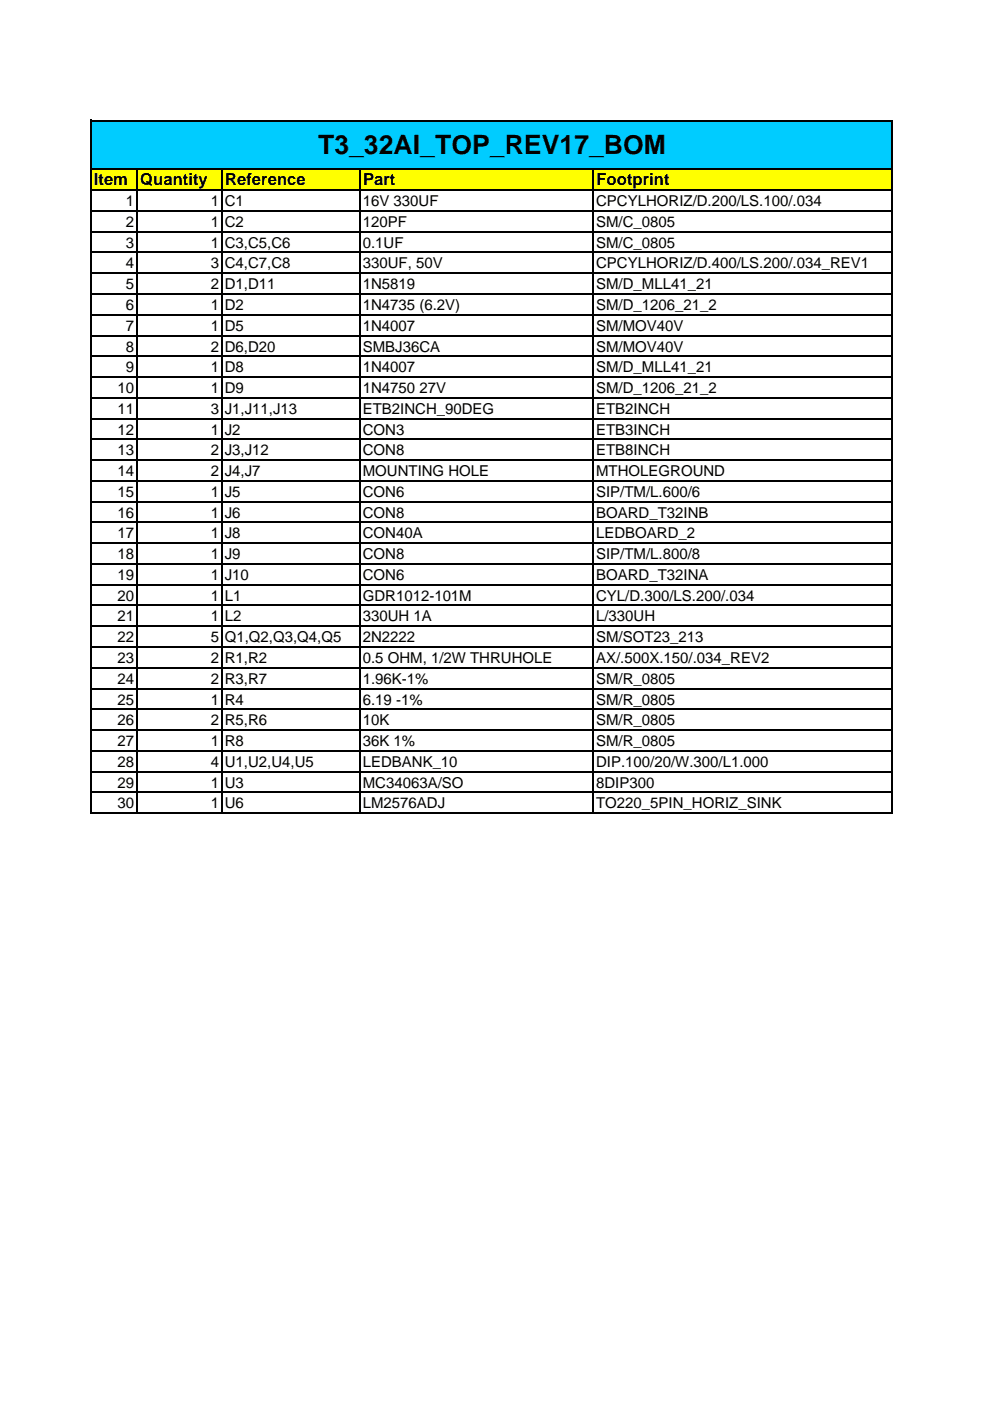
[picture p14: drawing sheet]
<svg xmlns="http://www.w3.org/2000/svg" width="210mm" height="297mm" viewBox="0 0 210 297" stroke-linecap="round" stroke-linejoin="round" font-family="sans-serif">
<defs><g id="words">
<text font-size="5.7" x="67.4" y="32.6">T3_32AI_TOP_REV17_BOM</text>
<g font-size="3.5">
<text x="19.9" y="39.3">Item</text>
<text x="29.7" y="39.3">Quantity</text>
<text x="47.7" y="39.3">Reference</text>
<text x="77" y="39.3">Part</text>
<text x="126.5" y="39.3">Footprint</text>
</g>
<g font-size="3.2">
<text x="26.7" y="43.7">1</text>
<text x="44.7" y="43.7">1 C1</text>
<text x="76.9" y="43.7">16V 330UF</text>
<text x="126.4" y="43.7">CPCYLHORIZ/D.200/LS.100/.034</text>
<text x="26.7" y="48.1">2</text>
<text x="26.7" y="52.5">3</text>
<text x="44.7" y="48.1">1 C2</text>
<text x="44.7" y="52.5">1 C3,C5,C6</text>
<text x="76.9" y="52.5">0.1UF</text>
<text x="76.9" y="48.1">120PF</text>
<text x="126.4" y="52.5">SM/C_0805</text>
<text x="126.4" y="48.1">SM/C_0805</text>
<text x="26.7" y="56.9">4</text>
<text x="44.7" y="56.9">3 C4,C7,C8</text>
<text x="76.9" y="56.9">330UF, 50V</text>
<text x="126.4" y="56.9">CPCYLHORIZ/D.400/LS.200/.034_REV1</text>
<text x="26.7" y="61.3">5</text>
<text x="26.7" y="65.7">6</text>
<text x="44.7" y="61.3">2 D1,D11</text>
<text x="44.7" y="65.7">1 D2</text>
<text x="76.9" y="61.3">1N5819</text>
<text x="76.9" y="65.7">1N4735 (6.2V)</text>
<text x="126.4" y="61.3">SM/D_MLL41_21</text>
<text x="126.4" y="65.7">SM/D_1206_21_2</text>
<text x="26.7" y="70.1">7</text>
<text x="44.7" y="70.1">1 D5</text>
<text x="76.9" y="70.1">1N4007</text>
<text x="126.4" y="70.1">SM/MOV40V</text>
<text x="26.7" y="74.5">8</text>
<text x="44.7" y="74.5">2 D6,D20</text>
<text x="76.9" y="74.5">SMBJ36CA</text>
<text x="126.4" y="74.5">SM/MOV40V</text>
<text x="24.9" y="83.3">10</text>
<text x="26.7" y="78.9">9</text>
<text x="44.7" y="83.3">1 D9</text>
<text x="44.7" y="78.9">1 D8</text>
<text x="76.9" y="83.3">1N4750 27V</text>
<text x="76.9" y="78.9">1N4007</text>
<text x="126.4" y="83.3">SM/D_1206_21_2</text>
<text x="126.4" y="78.9">SM/D_MLL41_21</text>
<text x="24.9" y="87.7">11</text>
<text x="44.7" y="87.7">3 J1,J11,J13</text>
<text x="76.9" y="87.7">ETB2INCH_90DEG</text>
<text x="126.4" y="87.7">ETB2INCH</text>
<text x="24.9" y="92.1">12</text>
<text x="44.7" y="92.1">1 J2</text>
<text x="76.9" y="92.1">CON3</text>
<text x="126.4" y="92.1">ETB3INCH</text>
<text x="24.9" y="96.5">13</text>
<text x="24.9" y="100.9">14</text>
<text x="44.7" y="96.5">2 J3,J12</text>
<text x="44.7" y="100.9">2 J4,J7</text>
<text x="76.9" y="96.5">CON8</text>
<text x="76.9" y="100.9">MOUNTING HOLE</text>
<text x="126.4" y="96.5">ETB8INCH</text>
<text x="126.4" y="100.9">MTHOLEGROUND</text>
<text x="24.9" y="105.3">15</text>
<text x="44.7" y="105.3">1 J5</text>
<text x="76.9" y="105.3">CON6</text>
<text x="126.4" y="105.3">SIP/TM/L.600/6</text>
<text x="24.9" y="109.8">16</text>
<text x="44.7" y="109.8">1 J6</text>
<text x="76.9" y="109.8">CON8</text>
<text x="126.4" y="109.8">BOARD_T32INB</text>
<text x="24.9" y="114.2">17</text>
<text x="24.9" y="118.6">18</text>
<text x="44.7" y="114.2">1 J8</text>
<text x="44.7" y="118.6">1 J9</text>
<text x="76.9" y="114.2">CON40A</text>
<text x="76.9" y="118.6">CON8</text>
<text x="126.4" y="114.2">LEDBOARD_2</text>
<text x="126.4" y="118.6">SIP/TM/L.800/8</text>
<text x="24.9" y="123">19</text>
<text x="44.7" y="123">1 J10</text>
<text x="76.9" y="123">CON6</text>
<text x="126.4" y="123">BOARD_T32INA</text>
<text x="24.9" y="127.4">20</text>
<text x="24.9" y="131.8">21</text>
<text x="44.7" y="127.4">1 L1</text>
<text x="44.7" y="131.8">1 L2</text>
<text x="76.9" y="127.4">GDR1012-101M</text>
<text x="76.9" y="131.8">330UH 1A</text>
<text x="126.4" y="127.4">CYL/D.300/LS.200/.034</text>
<text x="126.4" y="131.8">L/330UH</text>
<text x="24.9" y="136.2">22</text>
<text x="44.7" y="136.2">5 Q1,Q2,Q3,Q4,Q5</text>
<text x="76.9" y="136.2">2N2222</text>
<text x="126.4" y="136.2">SM/SOT23_213</text>
<text x="24.9" y="140.6">23</text>
<text x="44.7" y="140.6">2 R1,R2</text>
<text x="76.9" y="140.6">0.5 OHM, 1/2W THRUHOLE</text>
<text x="126.4" y="140.6">AX/.500X.150/.034_REV2</text>
<text x="24.9" y="145">24</text>
<text x="24.9" y="149.4">25</text>
<text x="44.7" y="145">2 R3,R7</text>
<text x="44.7" y="149.4">1 R4</text>
<text x="76.9" y="145">1.96K-1%</text>
<text x="76.9" y="149.4">6.19 -1%</text>
<text x="126.4" y="145">SM/R_0805</text>
<text x="126.4" y="149.4">SM/R_0805</text>
<text x="24.9" y="153.8">26</text>
<text x="44.7" y="153.8">2 R5,R6</text>
<text x="76.9" y="153.8">10K</text>
<text x="126.4" y="153.8">SM/R_0805</text>
<text x="24.9" y="158.2">27</text>
<text x="44.7" y="158.2">1 R8</text>
<text x="76.9" y="158.2">36K 1%</text>
<text x="126.4" y="158.2">SM/R_0805</text>
<text x="24.9" y="162.6">28</text>
<text x="24.9" y="167">29</text>
<text x="44.7" y="162.6">4 U1,U2,U4,U5</text>
<text x="44.7" y="167">1 U3</text>
<text x="76.9" y="162.6">LEDBANK_10</text>
<text x="76.9" y="167">MC34063A/SO</text>
<text x="126.4" y="162.6">DIP.100/20/W.300/L1.000</text>
<text x="126.4" y="167">8DIP300</text>
<text x="24.9" y="171.4">30</text>
<text x="44.7" y="171.4">1 U6</text>
<text x="76.9" y="171.4">LM2576ADJ</text>
<text x="126.4" y="171.4">TO220_5PIN_HORIZ_SINK</text>
</g>
</g></defs>
<path d="M19.2 25.6h169.9v10.3h-169.9z" fill="#0cf"/>
<path d="M19.2 35.9h169.9v4.4h-169.9z" fill="#ff0"/>
<g fill="none" stroke="#000" stroke-width=".34">
<path d="M19.2 25.4v147.2M19.4 25.6h169.8M19.4 35.9h169.8M29.1 36.1v136.5M47.1 36.1v136.5M76.3 36.1v136.5M125.8 36.1v136.5M189.1 25.7v146.9M19.4 40.3h169.8M19.4 44.7h169.8M19.4 49.1h169.8M19.4 53.5h169.8"/>
<path d="M19.4 57.9h169.8M19.4 62.3h169.8M19.4 66.7h169.8M19.4 71.1h169.8M19.4 75.5h169.8M19.4 79.9h169.8M19.4 84.3h169.8M19.4 88.8h169.8M19.4 93.2h169.8M19.4 97.6h169.8M19.4 102h169.8M19.4 106.4h169.8"/>
<path d="M19.4 110.8h169.8M19.4 115.2h169.8M19.4 119.6h169.8M19.4 124h169.8M19.4 128.4h169.8M19.4 132.8h169.8M19.4 137.2h169.8M19.4 141.6h169.8M19.4 146h169.8M19.4 150.4h169.8M19.4 154.8h169.8M19.4 159.2h169.8"/>
<path d="M19.4 163.6h169.8M19.4 168h169.8M19.4 172.4h169.8"/>
</g>
<use href="#words"/>
</svg>
